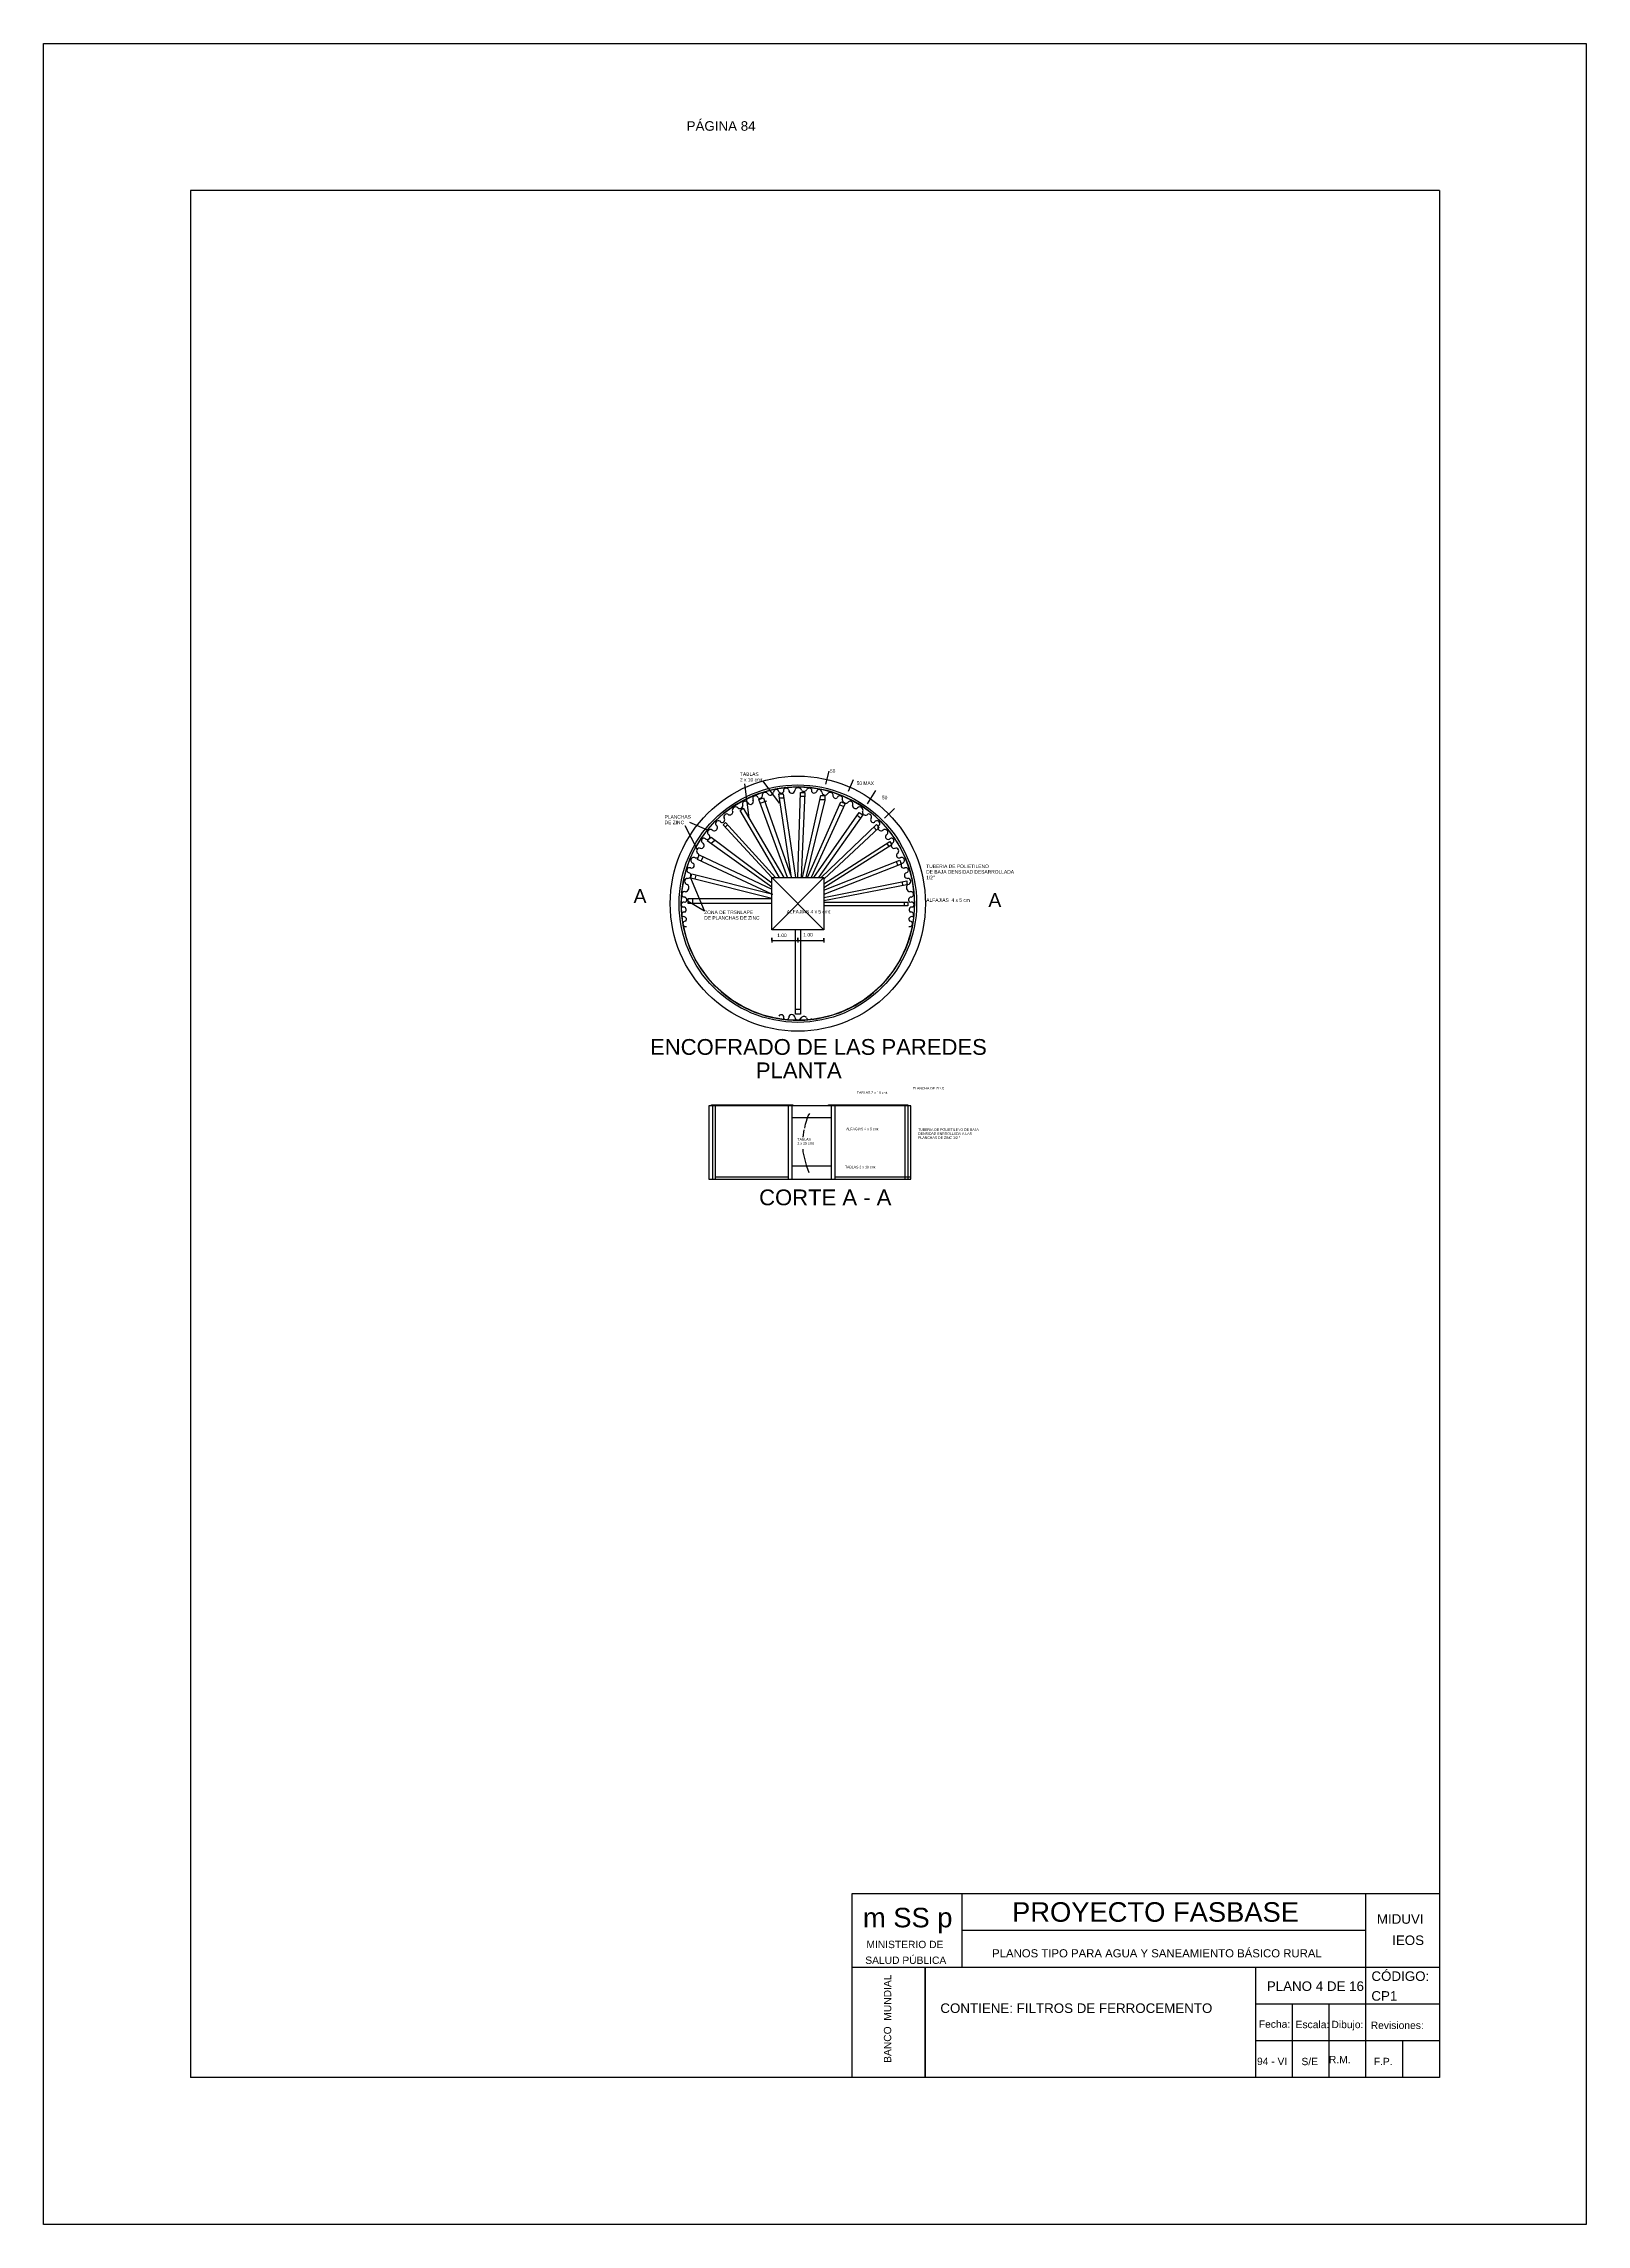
# Model space of a CAD drawing. Header units: metres. Extents: x 1959 to 4131, y 3282 to 4313.
# Drawn here: x 2790.67 to 2811.67, y 4281.15 to 4310.85 of the extents above; entities that cross this region are included whole.
import ezdxf
from ezdxf.enums import TextEntityAlignment as Align

# ---------------------------------------------------------------- set-up
doc = ezdxf.new("R2010")
doc.units = ezdxf.units.M
doc.linetypes.add('ACAD_ISO02W100', pattern=[15, 12, -3])
doc.layers.add('Cotas', color=7, linetype='Continuous')
doc.layers.add('Dibujo', color=7, linetype='Continuous')
doc.styles.add('Annotative', font='arial.ttf')
doc.styles.get("Standard").update_dxf_attribs({"font": 'arial.ttf'})

msp = doc.modelspace()

# ---------------------------------------------------------------- linework, layer by layer
for p, q in [((2800.209, 4300.768), (2800.267, 4300.307)), ((2800.456, 4300.805), (2800.681, 4300.503)), ((2799.397, 4300.2), (2799.561, 4299.884)), ((2799.458, 4300.245), (2799.723, 4300.134))]:
    msp.add_line(p, q)
at = {"layer": 'Cotas', "color": 0, "linetype": 'ByBlock'}
for p, q in [((2801.354, 4300.939), (2801.312, 4300.763)), ((2800.402, 4300.554), (2800.467, 4300.576)), ((2800.467, 4300.576), (2800.848, 4299.494)), ((2800.848, 4299.494), (2800.675, 4300.633)), ((2800.675, 4300.633), (2800.733, 4300.633)), ((2800.683, 4300.579), (2800.741, 4300.579)), ((2800.733, 4300.633), (2800.903, 4299.494)), ((2800.934, 4299.494), (2800.97, 4300.652)), ((2800.97, 4300.652), (2801.028, 4300.652)), ((2800.97, 4300.6), (2801.039, 4300.601)), ((2801.028, 4300.652), (2800.979, 4299.494)), ((2800.996, 4299.494), (2801.245, 4300.609)), ((2801.245, 4300.609), (2801.302, 4300.609)), ((2801.302, 4300.609), (2801.302, 4300.548)), ((2801.687, 4300.821), (2801.62, 4300.662)), ((2801.992, 4300.68), (2801.876, 4300.496)), ((2800.15, 4300.405), (2800.191, 4300.437)), ((2800.686, 4299.494), (2800.15, 4300.405)), ((2800.191, 4300.437), (2800.745, 4299.494)), ((2800.795, 4299.494), (2800.402, 4300.554)), ((2800.421, 4300.503), (2800.512, 4300.538)), ((2801.302, 4300.548), (2801.042, 4299.494)), ((2801.067, 4299.494), (2801.521, 4300.522)), ((2801.579, 4300.499), (2801.116, 4299.494)), ((2801.15, 4299.494), (2801.77, 4300.38)), ((2801.82, 4300.345), (2801.213, 4299.494)), ((2801.232, 4300.554), (2801.302, 4300.554)), ((2801.504, 4300.483), (2801.561, 4300.461)), ((2801.521, 4300.522), (2801.579, 4300.499)), ((2801.789, 4300.301), (2801.742, 4300.339)), ((2801.77, 4300.38), (2801.82, 4300.345)), ((2802.248, 4300.434), (2802.112, 4300.301)), ((2799.7, 4299.992), (2799.753, 4300.04)), ((2800.579, 4299.363), (2799.7, 4299.992)), ((2799.749, 4299.956), (2799.803, 4300.002)), ((2799.753, 4300.04), (2800.579, 4299.418)), ((2799.916, 4300.209), (2799.949, 4300.241)), ((2800.579, 4299.494), (2799.916, 4300.209)), ((2799.978, 4300.209), (2799.946, 4300.177)), ((2799.949, 4300.241), (2800.628, 4299.494)), ((2801.25, 4299.494), (2802.006, 4300.214)), ((2802.041, 4300.174), (2801.289, 4299.471)), ((2801.289, 4299.405), (2802.186, 4299.984)), ((2801.969, 4300.178), (2802.003, 4300.139)), ((2802.006, 4300.214), (2802.041, 4300.174)), ((2802.186, 4299.984), (2802.214, 4299.94)), ((2799.566, 4299.738), (2799.592, 4299.8)), ((2800.579, 4299.266), (2799.566, 4299.738)), ((2799.592, 4299.8), (2800.579, 4299.332)), ((2799.617, 4299.714), (2799.644, 4299.775)), ((2802.214, 4299.94), (2801.289, 4299.351)), ((2801.289, 4299.319), (2802.323, 4299.728)), ((2802.341, 4299.674), (2801.289, 4299.261)), ((2802.145, 4299.957), (2802.173, 4299.914)), ((2802.273, 4299.709), (2802.293, 4299.655)), ((2802.323, 4299.728), (2802.341, 4299.674)), ((2799.478, 4299.486), (2799.491, 4299.54)), ((2800.579, 4299.208), (2799.478, 4299.486)), ((2799.662, 4299.039), (2799.478, 4299.486)), ((2800.592, 4299.262), (2799.491, 4299.54)), ((2799.536, 4299.471), (2799.55, 4299.525)), ((2800.579, 4299.494), (2801.289, 4299.494)), ((2800.579, 4298.78), (2800.579, 4299.494)), ((2800.579, 4299.494), (2801.289, 4298.78)), ((2801.289, 4299.494), (2800.579, 4298.78)), ((2801.289, 4299.494), (2801.289, 4298.78)), ((2801.289, 4299.22), (2802.416, 4299.448)), ((2802.416, 4299.391), (2801.289, 4299.176)), ((2802.356, 4299.436), (2802.358, 4299.38)), ((2802.416, 4299.448), (2802.416, 4299.391)), ((2799.44, 4299.137), (2799.44, 4299.208)), ((2799.44, 4299.208), (2800.579, 4299.208)), ((2799.44, 4299.172), (2799.662, 4299.039)), ((2800.579, 4299.137), (2799.44, 4299.137)), ((2799.498, 4299.208), (2799.498, 4299.137)), ((2801.289, 4299.157), (2802.429, 4299.157)), ((2802.429, 4299.107), (2801.289, 4299.107)), ((2802.381, 4299.157), (2802.381, 4299.107)), ((2802.429, 4299.157), (2802.429, 4299.107)), ((2801.289, 4298.78), (2800.579, 4298.78)), ((2800.904, 4297.632), (2800.904, 4298.78)), ((2800.968, 4298.78), (2800.968, 4297.632)), ((2800.579, 4298.637), (2800.579, 4298.669)), ((2800.579, 4298.669), (2800.579, 4298.606)), ((2800.579, 4298.637), (2801.289, 4298.637)), ((2800.934, 4298.637), (2800.934, 4298.669)), ((2800.934, 4298.669), (2800.934, 4298.606)), ((2801.289, 4298.637), (2801.289, 4298.668)), ((2801.289, 4298.668), (2801.289, 4298.606)), ((2800.968, 4297.695), (2800.904, 4297.695)), ((2800.968, 4297.632), (2800.904, 4297.632))]:
    msp.add_line(p, q, dxfattribs=at)
for radius in [1.737, 1.617, 1.589]:
    msp.add_circle((2800.934, 4299.137), radius, dxfattribs=at)
for centre, radius, start, end in [((2800.934, 4299.137), 1.589, 189.8722, 187.6957), ((2800.358, 4300.568), 0.0378, 14.5278, 209.7333), ((2800.416, 4300.607), 0.036, 233.6102, 16.1595), ((2800.49, 4300.612), 0.0401, 40.8982, 173.1224), ((2800.559, 4300.659), 0.044, 208.5688, 356.746), ((2800.64, 4300.655), 0.0371, 9.4743, 176.4502), ((2800.708, 4300.68), 0.0371, 210.9024, 21.0097), ((2800.774, 4300.673), 0.0371, 18.3731, 147.4609), ((2800.852, 4300.684), 0.0428, 179.5915, 351.954), ((2800.931, 4300.678), 0.0371, 70.9922, 180), ((2800.945, 4300.676), 0.0371, 9.4743, 92.9622), ((2801.017, 4300.712), 0.0458, 220.2768, 323.1795), ((2801.089, 4300.673), 0.0371, 32.5391, 161.6269), ((2801.155, 4300.68), 0.0371, 158.9903, 329.0976), ((2801.223, 4300.655), 0.0371, 3.5498, 170.5257), ((2801.304, 4300.659), 0.044, 183.254, 331.4312), ((2801.373, 4300.612), 0.0401, 6.8776, 139.1018), ((2801.447, 4300.607), 0.036, 163.8405, 306.3898), ((2801.505, 4300.568), 0.0378, 330.2667, 165.4722), ((2799.852, 4300.227), 0.0385, 35.0141, 209.5882), ((2799.903, 4300.279), 0.0364, 236.9729, 42.3918), ((2799.966, 4300.319), 0.0388, 49.1184, 202.2885), ((2800.007, 4300.386), 0.0407, 248.1305, 4.9716), ((2800.085, 4300.411), 0.0435, 44.2007, 209.8752), ((2800.144, 4300.472), 0.041, 227.8932, 8.2008), ((2800.217, 4300.494), 0.0371, 23.4418, 207.227), ((2800.287, 4300.531), 0.0421, 211.1157, 30.2815), ((2801.59, 4300.556), 0.051, 183.7128, 294.89), ((2801.646, 4300.494), 0.0371, 332.773, 156.5582), ((2801.719, 4300.472), 0.041, 171.7992, 312.1068), ((2801.778, 4300.411), 0.0435, 330.1248, 135.7993), ((2801.856, 4300.383), 0.041, 171.7992, 318.3585), ((2801.897, 4300.319), 0.0388, 337.7115, 104.7134), ((2801.96, 4300.279), 0.0364, 137.6082, 303.0271), ((2802.011, 4300.227), 0.0385, 330.4118, 144.9859), ((2799.657, 4299.992), 0.0358, 34.9758, 249.4345), ((2799.699, 4300.048), 0.0371, 250.9922, 42.7169), ((2799.744, 4300.108), 0.0394, 53.1385, 242.8637), ((2799.797, 4300.171), 0.0428, 226.2325, 60.3016), ((2802.066, 4300.171), 0.0428, 119.6984, 313.7675), ((2802.119, 4300.108), 0.0394, 297.1363, 126.8615), ((2802.164, 4300.048), 0.0371, 137.2831, 289.0078), ((2802.206, 4299.992), 0.0358, 290.5655, 145.0242), ((2799.487, 4299.658), 0.0371, 250.9922, 57.7809), ((2799.516, 4299.727), 0.0392, 57.5979, 256.0642), ((2799.549, 4299.796), 0.0371, 250.9922, 43.9706), ((2799.593, 4299.855), 0.0382, 65.6433, 242.7294), ((2799.618, 4299.929), 0.04, 256.4646, 48.7255), ((2802.244, 4299.929), 0.04, 131.2745, 283.5354), ((2802.27, 4299.855), 0.0382, 297.2706, 114.3567), ((2802.314, 4299.796), 0.0371, 136.0294, 289.0078), ((2802.347, 4299.727), 0.0392, 283.9358, 122.4021), ((2802.376, 4299.658), 0.0371, 122.2191, 289.0078), ((2799.434, 4299.44), 0.0413, 90.7852, 263.9322), ((2799.397, 4299.354), 0.055, 274.5935, 54.1502), ((2799.459, 4299.592), 0.0347, 62.112, 267.7799), ((2799.438, 4299.522), 0.0409, 263.7067, 61.5476), ((2802.425, 4299.522), 0.0409, 118.4524, 276.2933), ((2802.404, 4299.592), 0.0347, 272.2201, 117.888), ((2802.466, 4299.354), 0.055, 125.8498, 265.4065), ((2802.429, 4299.44), 0.0413, 276.0678, 89.2148), ((2799.383, 4299.12), 0.0371, 63.91, 239.5656), ((2799.391, 4299.263), 0.0371, 70.9922, 263.1264), ((2799.378, 4299.054), 0.0371, 303.0452, 110.9143), ((2799.388, 4299.189), 0.0371, 287.827, 92.0686), ((2802.475, 4299.189), 0.0371, 87.9314, 252.173), ((2802.485, 4299.054), 0.0371, 69.0857, 236.9548), ((2802.472, 4299.263), 0.0371, 276.8736, 109.0078), ((2802.48, 4299.12), 0.0371, 300.4344, 116.09), ((2799.39, 4298.986), 0.0371, 77.4625, 232.0819), ((2799.381, 4298.923), 0.0371, 320.6003, 111.3253), ((2799.406, 4298.862), 0.0371, 84.351, 289.0078), ((2802.482, 4298.923), 0.0371, 68.6747, 219.3997), ((2802.457, 4298.862), 0.0371, 250.9922, 95.649), ((2802.473, 4298.986), 0.0371, 307.9181, 102.5375), ((2800.708, 4297.587), 0.0371, 338.9903, 149.0976), ((2800.852, 4297.583), 0.0428, 8.046, 180.4085), ((2801.017, 4297.555), 0.0458, 36.8205, 139.7232), ((2800.774, 4297.594), 0.0371, 212.5391, 341.6269), ((2800.931, 4297.589), 0.0371, 180, 289.0078), ((2800.921, 4297.622), 0.0718, 288.6675, 328.896), ((2801.089, 4297.594), 0.0371, 198.3731, 327.4609)]:
    msp.add_arc(centre, radius, start, end, dxfattribs=at)
at = {"layer": 'Dibujo', "color": 0, "linetype": 'ByBlock'}
for p, q in [((2790.667, 4310.85), (2811.667, 4310.85)), ((2790.667, 4281.15), (2790.667, 4310.85)), ((2790.667, 4310.85), (2793.667, 4310.85)), ((2790.667, 4310.85), (2793.167, 4310.85)), ((2811.667, 4310.85), (2811.667, 4281.15)), ((2792.667, 4308.85), (2792.667, 4283.15)), ((2809.667, 4308.85), (2792.667, 4308.85)), ((2809.667, 4308.85), (2809.667, 4283.15)), ((2802.47, 4296.383), (2799.723, 4296.383)), ((2799.723, 4296.383), (2799.723, 4295.385)), ((2799.76, 4296.383), (2799.76, 4296.396)), ((2799.76, 4296.396), (2800.868, 4296.396)), ((2799.772, 4296.383), (2799.772, 4295.385)), ((2799.81, 4296.383), (2799.81, 4295.385)), ((2800.801, 4296.383), (2800.801, 4295.385)), ((2800.851, 4296.383), (2800.851, 4295.385)), ((2800.851, 4296.223), (2801.387, 4296.223)), ((2800.868, 4296.396), (2800.868, 4296.383)), ((2801.028, 4296.077), (2801.037, 4296.133)), ((2801.037, 4296.133), (2801.052, 4296.176)), ((2801.052, 4296.176), (2801.063, 4296.207)), ((2801.063, 4296.207), (2801.076, 4296.245)), ((2801.076, 4296.245), (2801.098, 4296.281)), ((2801.352, 4296.383), (2801.352, 4296.396)), ((2801.352, 4296.396), (2802.432, 4296.396)), ((2801.387, 4296.383), (2801.387, 4295.385)), ((2801.437, 4296.383), (2801.437, 4295.385)), ((2802.389, 4296.383), (2802.389, 4295.385)), ((2802.432, 4296.396), (2802.432, 4296.383)), ((2802.432, 4296.383), (2802.432, 4295.385)), ((2802.47, 4295.385), (2802.47, 4296.383)), ((2801.006, 4295.957), (2801.011, 4295.99)), ((2801.011, 4295.99), (2801.016, 4296.025)), ((2801.016, 4296.025), (2801.02, 4296.056)), ((2800.851, 4295.567), (2801.387, 4295.567)), ((2801.006, 4295.758), (2801.005, 4295.793)), ((2801.034, 4295.649), (2801.006, 4295.758)), ((2801.057, 4295.557), (2801.034, 4295.649)), ((2801.089, 4295.471), (2801.057, 4295.557)), ((2799.723, 4295.385), (2802.47, 4295.385)), ((2799.81, 4295.416), (2800.801, 4295.416)), ((2801.437, 4295.416), (2802.47, 4295.416)), ((2801.667, 4285.65), (2801.667, 4283.15)), ((2809.667, 4285.65), (2801.667, 4285.65)), ((2803.167, 4285.65), (2803.167, 4284.65)), ((2808.667, 4283.15), (2808.667, 4285.65)), ((2808.667, 4285.15), (2803.167, 4285.15)), ((2809.667, 4284.65), (2801.667, 4284.65)), ((2802.667, 4284.65), (2802.667, 4283.15)), ((2802.667, 4283.15), (2802.667, 4284.65)), ((2807.167, 4283.15), (2807.167, 4284.65)), ((2809.667, 4284.15), (2807.167, 4284.15)), ((2807.667, 4283.15), (2807.667, 4284.15)), ((2808.167, 4283.15), (2808.167, 4284.15)), ((2809.667, 4283.65), (2807.167, 4283.65)), ((2809.167, 4283.15), (2809.167, 4283.65)), ((2809.667, 4283.15), (2792.667, 4283.15)), ((2811.667, 4281.15), (2790.667, 4281.15))]:
    msp.add_line(p, q, dxfattribs=at)

# ---------------------------------------------------------------- texts
for s, height, p in [('TABLAS', 0.0475, (2800.146, 4300.877)), ('50', 0.0475, (2801.371, 4300.919)), ('2 x 10 cmt.', 0.04753, (2800.146, 4300.801)), ('50 MAX ', 0.0475, (2801.734, 4300.753)), ('50', 0.0475, (2802.079, 4300.558)), ('PLANCHAS ', 0.0475, (2799.12, 4300.295)), ('DE ZINC', 0.0475, (2799.12, 4300.219)), ('TUBERIA DE POLIETILENO', 0.04753, (2802.681, 4299.622)), ("1/2''", 0.0475, (2802.681, 4299.469)), ('DE BAJA DENSIDAD DESARROLLADA', 0.04753, (2802.681, 4299.546)), ('A', 0.19, (2798.697, 4299.144)), ('ALFAJIAS  4 x 5 cm', 0.04753, (2802.682, 4299.161)), ('A', 0.19, (2803.527, 4299.09)), ('ZONA DE TRSNLAPE', 0.04753, (2799.66, 4298.995)), ('DE PLANCHAS DE ZINC', 0.04753, (2799.66, 4298.919)), ('ALFAJIAS 4 x 5 cmt', 0.04753, (2800.782, 4299.003)), ('1.00', 0.0475, (2800.653, 4298.682)), ('1.00', 0.0475, (2801.009, 4298.69)), ('TABLAS 2 x 10 cmt', 0.03415, (2801.738, 4296.547)), ('PLANCHA DE ZINC ', 0.03415, (2802.498, 4296.606)), ('TABLAS ', 0.0342, (2800.928, 4295.91)), ('2 x 25 cmt', 0.0342, (2800.928, 4295.855)), ('ALFAGIAS 4 x 5 cmt', 0.03415, (2801.592, 4296.051)), ('TUBERIA DE POLIETILENO DE BAJA ', 0.03415, (2802.572, 4296.042)), ('DENSIDAD ENRROLLADA A LAS ', 0.03415, (2802.572, 4295.988)), ("PLANCHAS DE ZINC 1/2 ''", 0.03415, (2802.572, 4295.933)), ('TABLAS 2 x 10 cmt', 0.03415, (2801.575, 4295.532)), ('m SS p', 0.2662, (2801.82, 4285.195)), ('PROYECTO FASBASE', 0.26624, (2803.85, 4285.271)), ('PLANOS TIPO PARA AGUA Y SANEAMIENTO BÁSICO RURAL', 0.11076, (2803.578, 4284.786))]:
    msp.add_text(s, height=height, dxfattribs=at).set_placement(p)
at = {"layer": 'Dibujo', "linetype": 'ACAD_ISO02W100'}
for s, height, p in [('ENCOFRADO DE LAS PAREDES', 0.21478, (2798.922, 4297.078)), ('PLANTA', 0.2148, (2800.363, 4296.759)), ('CORTE A - A', 0.21478, (2800.407, 4295.029))]:
    msp.add_text(s, height=height, dxfattribs=at).set_placement(p)
at = {"layer": 'Dibujo', "color": 0, "linetype": 'ByBlock', "style": 'Annotative'}
for s, p in [('MIDUVI', (2808.816, 4285.244)), ('IEOS', (2809.024, 4284.954)), ('CÓDIGO:', (2808.742, 4284.465)), ('PLANO 4 DE 16', (2807.318, 4284.329)), ('CP1', (2808.741, 4284.196)), ('CONTIENE: FILTROS DE FERROCEMENTO', (2802.874, 4284.029))]:
    msp.add_text(s, height=0.13, dxfattribs=at).set_placement(p)
at = {"layer": 'Dibujo', "color": 0, "linetype": 'ByBlock'}
for s, p in [('SALUD PÚBLICA', (2802.403, 4284.697)), ('MINISTERIO DE', (2802.391, 4284.912)), ('Fecha:', (2807.422, 4283.827)), ('Escala:', (2807.939, 4283.822)), ('Dibujo:', (2808.415, 4283.822)), ('Revisiones:', (2809.093, 4283.811)), ('94 - VI', (2807.39, 4283.32)), ('S/E', (2807.902, 4283.318)), ('R.M.', (2808.31, 4283.345)), ('F.P.', (2808.902, 4283.318))]:
    msp.add_text(s, height=0.1, dxfattribs=at).set_placement(p, align=Align.CENTER)
msp.add_text('BANCO  MUNDIAL', height=0.1, rotation=90, dxfattribs=at).set_placement((2802.205, 4283.951), align=Align.CENTER)
at = {"layer": 'Dibujo', "color": 0, "linetype": 'ByBlock', "insert": (2799.42, 4309.793), "char_height": 0.13, "width": 2.90393, "attachment_point": 1}
msp.add_mtext('PÁGINA 84', dxfattribs=at)

doc.saveas('drawing.dxf')
